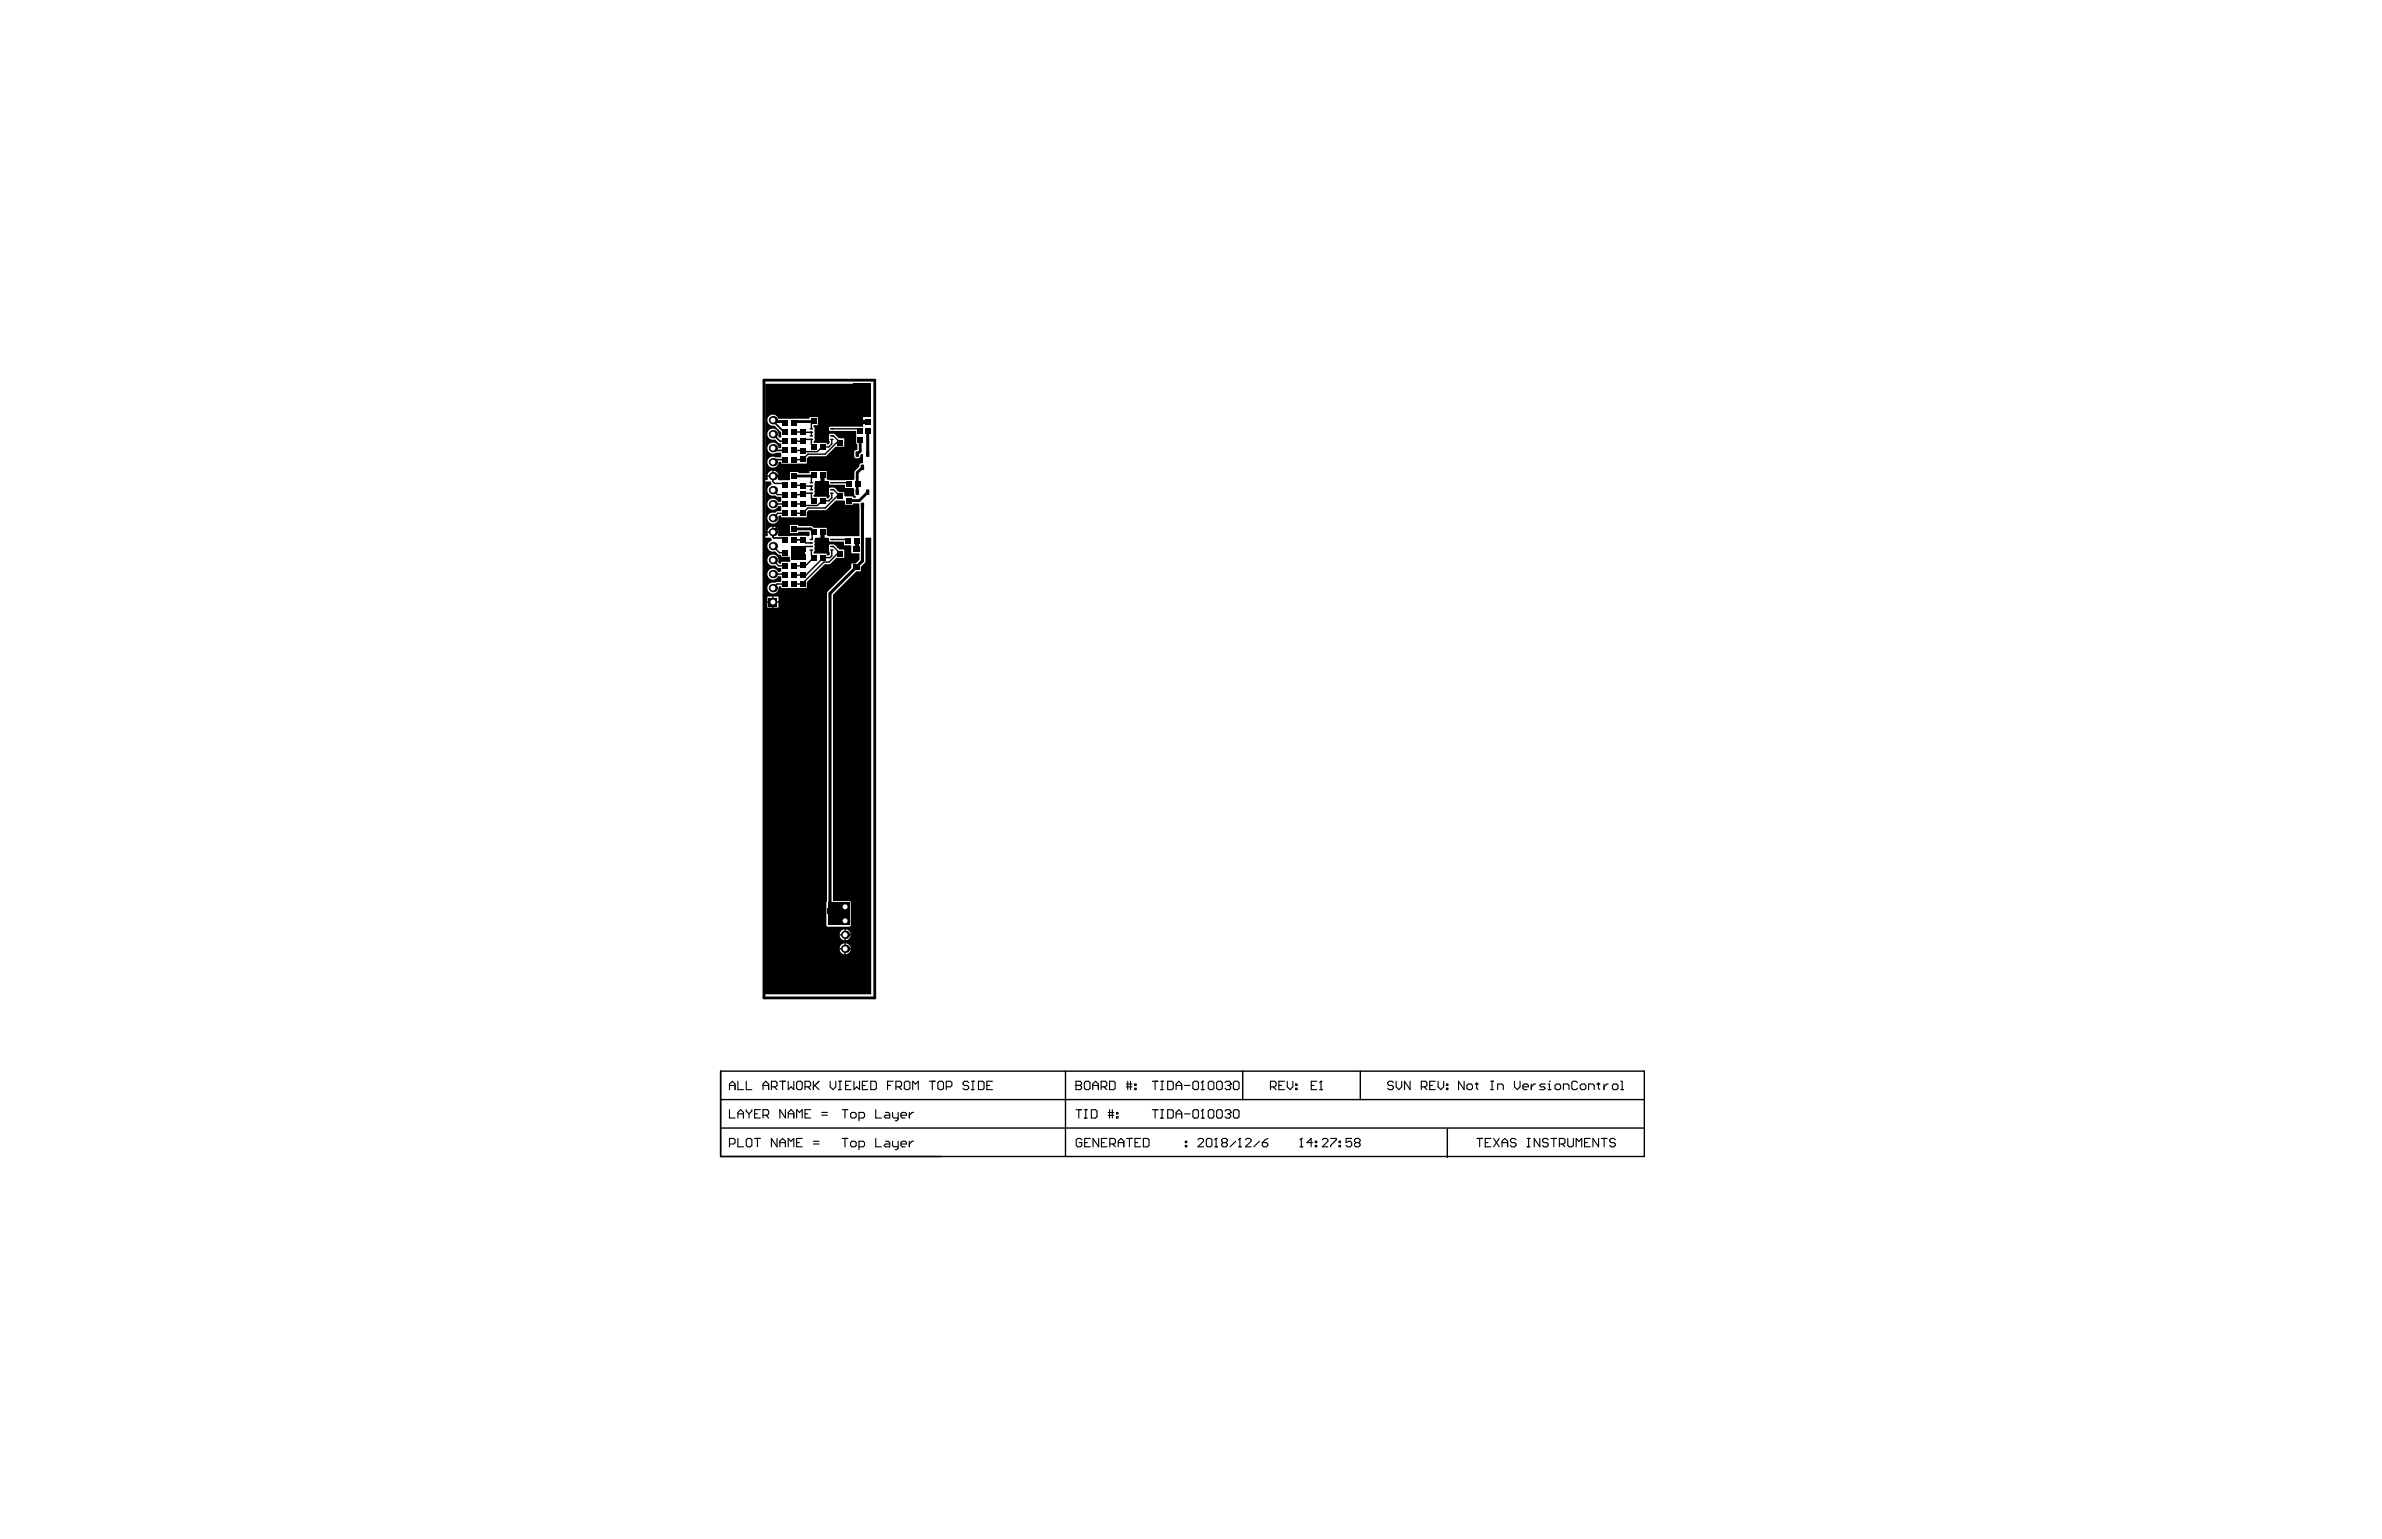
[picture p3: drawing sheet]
<svg xmlns="http://www.w3.org/2000/svg" width="432mm" height="279mm" viewBox="0 0 432 279" stroke-linecap="round" stroke-linejoin="round" font-family="sans-serif">
<path d="M138.5 68.9h20.1v112h-20.1zM140.1 76.2l.3 .2h1.7l.3 .3M147 76.4h-2.8l-.2 .3M155.9 79.7v2.1l-.5 .5M142.4 86.3h-2.3M142.4 95.9h-1.7l-.6 .6M144 86.3h3.1M144 95.9h3l.5 .5M156.3 84.7l-.9 1v3.5M157.3 89.2l-1.5 1.6h-1.9" fill="none" stroke="#000" stroke-width=".51"/>
<g fill="none" stroke="#000" stroke-width=".25">
<path d="M144 78.3l3.1 .1v.6M147 76.4l.1 .2v1.1M150.8 79.7v.8l-.6 .5h-1.2l-.8 .9h-2.7v-.2h-1.5M150.8 79h.3l1.2 1.2h-.6l-2.1 2.1h-3.1l-1 1h-1.5M150.8 78.4h1l.3 .2M150.8 77.7h5M140.1 86.3v1l.3 .4h1.6l.4 .3M140.1 88.9l.8 .8h1.5M140.1 99l1.2 1.2h1.1M142.4 91.4h-2.3M142.4 93.1h-1.4l-.9 .8M144 89.7h1.5l.2-.3h1.4v1l.4 .4"/>
<path d="M144 80h1.5l.3-.3h1.3v.9l.4 .4M144 88l3.1 .1v.7M145.5 97.9l.6 .5h1M147.1 86.3v1.2M147.1 99.7v1l.4 .4-1.4 1.4-2.1 .1M147.1 99.1h-1.2l-.4 .4M147.5 96.4l-.3 .3v1l-.1 .1M150.8 88.8h.3l1.2 1.2h-.6l-2.1 2.1h-3.2l-.9 1h-1.5M150.8 89.4v.9l-.5 .5h-1.3l-.8 .9h-2.7l-.1-.3h-1.4M150.8 99.1h.3l1.2 1.3h-.5l-1.5 1.5h-1l-3.8 4h-1.5M150.8 99.7v1.1l-.3 .3h-1.4v.2l-3 3h-2.1M150.8 98.4h1l.3 .3"/>
<path d="M150.8 88.1h.9l.4 .4M150.8 97.8h2.8M150.8 87.5h3.2M140.1 101.6l1.1 1h1.2M140.1 104.1h2.1l.2 .2M142.4 105.9h-1.6l-.7 .7M145.5 104.3h.1M130.6 194.2v15.5h167.5v-15.5h-167.5v15.5M130.6 199.4h167.5M193.1 194.2v15.5M225.3 194.2v5.2M246.6 194.2v5.2"/>
<path d="M130.6 204.5h167.4M262.4 204.7v5.2"/>
</g>
<g fill="none" stroke="#000" stroke-width=".2">
<path d="M132.2 197.6v-1l.5-.6 .5 .6v1M132.2 196.8h1M133.8 196v1.6h1M135.3 196v1.6h1M138.3 196.8h1M138.3 197.6v-1l.5-.6 .5 .6v1M139.8 197.1h.8l.3-.3v-.5l-.3-.3h-.8v1.6M140.3 197.1l.6 .5M141.4 196h1M141.9 196v1.6M142.9 196v1.6l.5-.5 .5 .5v-1.6M144.7 196h.5l.2 .3v1l-.2 .3h-.5l-.3-.3v-1z"/>
<path d="M145.9 197.1h.8l.2-.3v-.5l-.2-.3h-.8v1.6M146.4 197.1l.5 .5M147.4 196v1.6M147.7 196.8l.8 .8M148.5 196l-1.1 1.1M150.5 196v1.1l.5 .5 .5-.5v-1.1M152 197.6h.5M152 196h.5M152.3 196v1.6M153.3 196.8h.5M154.3 196h-1v1.6h1M154.8 196v1.6l.5-.5 .5 .5v-1.6"/>
<path d="M156.3 196.8h.5M157.3 196h-1v1.6h1M157.8 196h.8l.3 .3v1l-.3 .3h-.8zM160.9 196.8h.5M161.9 196h-1v1.6M162.4 197.1h.8l.2-.3v-.5l-.2-.3h-.8v1.6M162.9 197.1l.5 .5M164.2 196h.5l.2 .3v1l-.2 .3h-.5l-.3-.3v-1zM165.5 197.6v-1.6l.5 .6 .5-.6v1.6M168.5 196h1M169 196v1.6M170 196.3l.3-.3h.5l.2 .3v1l-.2 .3h-.5l-.3-.3z"/>
<path d="M171.5 197.1h.8l.3-.3v-.5l-.3-.3h-.8v1.6M175.6 196.3l-.3-.3h-.5l-.2 .3v.3l.2 .2h.5l.3 .3v.2l-.3 .3h-.5l-.2-.3M176.1 197.6h.5M176.1 196h.5M176.4 196v1.6M177.4 196h.7l.3 .3v1l-.3 .3h-.7zM178.9 196.8h.5M179.9 196h-1v1.6h1M195 196.8h.1M195 196h.8l.3 .3v.3l-.3 .2 .3 .3v.2l-.3 .3h-.8zM195 196.8h.8M196.6 196.3l.2-.3h.5l.3 .3v1l-.3 .3h-.5l-.2-.3z"/>
<path d="M198.1 196.8h1M198.1 197.6v-1l.5-.6 .5 .6v1M199.6 197.1h.8l.2-.3v-.5l-.2-.3h-.8v1.6M200.1 197.1l.5 .5M201.1 196h.8l.2 .3v1l-.2 .3h-.8zM204.2 197.1h1M204.2 196.6h1M204.4 196v1.6M204.9 196v1.6M205.7 197.3h.3v.3h-.3zM205.7 196.6h.3v.2h-.3zM208.9 196h1"/>
<path d="M209.4 196v1.6M210.4 197.6h.5M210.4 196h.5M210.7 196v1.6M211.7 196h.7l.3 .3v1l-.3 .3h-.7zM213.2 196.8h1M213.2 197.6v-1l.5-.6 .5 .6v1M214.7 196.8h1M216.5 196h.5l.3 .3v1l-.3 .3h-.5l-.3-.3v-1zM217.8 197.6h.5M218 196h.1M218 196v1.6"/>
<path d="M218 196l-.2 .3M219 196.3l.3-.3h.5l.2 .3v1l-.2 .3h-.5l-.3-.3zM220.5 196.3l.3-.3h.5l.3 .3v1l-.3 .3h-.5l-.3-.3zM222.1 196.3l.2-.3h.5l.3 .3v.3M222.6 196.8h.2M222.8 196.8l.3 .3v.2l-.3 .3h-.5l-.2-.3M223.1 196.6h.1M223.1 196.6l-.3 .2M223.6 196.3l.2-.3h.6l.2 .3v1l-.2 .3h-.6l-.2-.3zM230.3 197.1h.8l.2-.3v-.5l-.2-.3h-.8v1.6M230.8 197.1l.5 .5M231.8 196.8h.5"/>
<path d="M232.8 196h-1v1.6h1M233.3 196v1.1l.6 .5 .5-.5v-1.1M234.9 197.3h.2v.3h-.2zM234.9 196.6h.2v.2h-.2zM237.7 196.8h.5M238.7 196h-1v1.6h1M239.2 197.6h.5M239.5 196h.1M239.5 196v1.6M239.5 196l-.3 .3M252.6 196.3l-.3-.3h-.5l-.2 .3v.3l.2 .2h.5l.3 .3v.2l-.3 .3h-.5l-.2-.3M253.1 196v1.1l.5 .5 .5-.5v-1.1"/>
<path d="M255.6 196v1.6l-1-1.6v1.6M257.6 197.1h.8l.3-.3v-.5l-.3-.3h-.8v1.6M258.2 197.1l.5 .5M259.2 196.8h.5M260.2 196h-1v1.6h1M260.7 196v1.1l.5 .5 .5-.5v-1.1M262.2 197.3h.3v.3h-.3zM262.2 196.6h.3v.2h-.3zM265.4 196v1.6l-1-1.6v1.6M266.2 196.6h.5l.2 .2v.5l-.2 .3h-.5l-.3-.3v-.5zM267.4 196.6h.5M267.7 196.3v1l.2 .3"/>
<path d="M270.2 197.6h.5M270.2 196h.5M270.5 196v1.6M271.5 197.6v-1h.8l.2 .2v.8M274.5 196v1.1l.5 .5 .6-.5v-1.1M276.1 197.1h1v-.3l-.3-.2h-.5l-.2 .2v.5l.2 .3h.5M277.6 196.6v1M278.3 196.6h-.2l-.5 .5M280.1 196.6h-.7l-.3 .2 .3 .3h.5l.2 .2-.2 .3h-.8M280.6 197.6h.5M280.6 196.6h.3v1M280.9 196h.1"/>
<path d="M282.1 196.6h.6l.2 .2v.5l-.2 .3h-.6l-.2-.3v-.5zM283.4 197.6v-1h.8l.2 .2v.8M285.9 196.3l-.2-.3h-.5l-.3 .3v1l.3 .3h.5l.2-.3M286.7 196.6h.5l.3 .2v.5l-.3 .3h-.5l-.2-.3v-.5zM288 197.6v-1h.7l.3 .2v.8M289.5 196.6h.5M289.8 196.3v1l.2 .3M290.8 196.6v1M291.5 196.6h-.2l-.5 .5M292.5 196.6h.5l.3 .2v.5l-.3 .3h-.5l-.2-.3v-.5zM293.8 197.6h.5M293.8 196h.3v1.6"/>
<path d="M132.2 201.2v1.5h1M132.2 207.4h.8l.2-.2v-.5l-.2-.3h-.8v1.5M133.8 202.7v-1l.5-.5 .5 .5v1M133.8 206.4v1.5h1M133.8 202h1M135.3 206.7l.2-.3h.5l.3 .3v1l-.3 .2h-.5l-.2-.2zM135.3 201.2v.2l.5 .6M135.8 202v.7M136.3 201.2v.2l-.5 .6M136.8 206.4h1M136.8 202h.5M137.3 206.4v1.5"/>
<path d="M137.8 201.2h-1v1.5h1M138.3 202.2h.8l.2-.2v-.6l-.2-.2h-.8v1.5M138.8 202.2l.5 .5M140.9 206.4v1.5l-1.1-1.5v1.5M141.4 207.9v-1l.5-.5 .5 .5v1M141.4 207.2h1M142.4 201.2v1.5l-1-1.5v1.5M142.9 202.7v-1l.5-.5 .5 .5v1M142.9 207.9v-1.5l.5 .5 .5-.5v1.5M142.9 202h1M144.4 207.2h.5M144.4 202.7v-1.5l.5 .5 .5-.5v1.5"/>
<path d="M145.4 206.4h-1v1.5h1M145.9 202h.5M146.9 201.2h-1v1.5h1M147.4 207.4h1.1M147.4 206.9h1.1M149 202.2h1M149 201.7h1M152.7 206.4h1M152.7 201.2h1M153.2 201.2v1.5M153.2 206.4v1.5M154.2 207.2l.2-.3h.5l.3 .3v.5l-.3 .2h-.5l-.2-.2z"/>
<path d="M154.2 202l.2-.3h.5l.3 .3v.5l-.3 .2h-.5l-.2-.2zM155.7 207.9h.8l.2-.2v-.5l-.2-.3h-.8v1.5M155.7 202.7h.8l.2-.2v-.5l-.2-.3h-.8v1.5M158.8 206.4v1.5h1M158.8 201.2v1.5h1M160.5 206.9h.5l.3 .3v.7h-.8l-.2-.2 .2-.3h.8M160.5 201.7h.5l.3 .3v.7h-.8l-.2-.2 .2-.3h.8M161.8 206.9v.8l.2 .2h.8M161.8 201.7v.8l.2 .2h.8M162.8 201.7v1.3l-.2 .2h-.3M162.8 206.9v1.3l-.2 .2h-.3M163.3 207.4h1v-.2l-.2-.3h-.5l-.3 .3v.5l.3 .2h.5"/>
<path d="M163.3 202.2h1v-.2l-.2-.3h-.5l-.3 .3v.5l.3 .2h.5M164.8 201.7v1M164.8 206.9v1M165.6 206.9h-.3l-.5 .5M165.6 201.7h-.3l-.5 .5M195 201.2h1.1M195.6 201.2v1.5M196.1 206.7l-.2-.3h-.5l-.3 .3v1l.3 .2h.5l.2-.2v-.5h-.5M196.6 202.7h.5M196.6 201.2h.5M196.6 207.2h.5M196.8 201.2v1.5"/>
<path d="M197.6 206.4h-1v1.5h1M197.8 201.2h.8l.3 .3v1l-.3 .2h-.8zM199.2 206.4v1.5l-1.1-1.5v1.5M199.7 207.2h.5M200.7 206.4h-1v1.5h1M200.9 202.2h1M200.9 201.7h1M201.1 201.2v1.5M201.2 207.4h.7l.3-.2v-.5l-.3-.3h-.7v1.5M201.6 201.2v1.5M201.7 207.4l.5 .5M202.4 202.5h.3v.2h-.3z"/>
<path d="M202.4 201.7h.3v.3h-.3zM202.7 207.2h1M202.7 207.9v-1l.5-.5 .5 .5v1M204.2 206.4h1M204.7 206.4v1.5M205.7 207.2h.6M206.8 206.4h-1.1v1.5h1.1M207.3 206.4h.7l.3 .3v1l-.3 .2h-.7zM208.9 201.2h1M209.4 201.2v1.5M210.4 202.7h.5M210.4 201.2h.5"/>
<path d="M210.7 201.2v1.5M211.7 201.2h.7l.3 .3v1l-.3 .2h-.7zM213.2 202.7v-1l.5-.5 .5 .5v1M213.2 202h1M214.7 202h1M214.9 207.7h.2v.2h-.2zM214.9 206.9h.2v.3h-.2zM216.5 201.2h.5l.3 .3v1l-.3 .2h-.5l-.3-.2v-1zM217.2 206.7l.2-.3h.5l.3 .3v.2l-1 1h1M217.8 202.7h.5M218 201.2h.1M218 201.2v1.5"/>
<path d="M218 201.2l-.2 .3M218.7 206.7l.2-.3h.5l.3 .3v1l-.3 .2h-.5l-.2-.2zM219.3 201.2h.5l.2 .3v1l-.2 .2h-.5l-.3-.2v-1zM220.2 207.9h.5M220.5 206.4h.1M220.5 206.4v1.5M220.5 206.4l-.3 .3M220.8 201.2h.5l.3 .3v1l-.3 .2h-.5l-.3-.2v-1zM221.7 207.2l-.2-.3v-.2l.2-.3h.5l.3 .3v.2l-.3 .3M221.7 207.2l-.2 .2v.3l.2 .2h.5l.3-.2v-.3l-.3-.2M221.7 207.2h.5M222.1 201.5l.2-.3h.5l.3 .3v.2"/>
<path d="M222.6 202h.2M222.8 202l.3 .2v.3l-.3 .2h-.5l-.2-.2M223.1 201.7h.1M223.1 201.7l-.3 .3M223.8 201.2h.6l.2 .3v1l-.2 .2h-.6l-.2-.2v-1zM224 206.9l-1 1M224.5 207.9h.5M224.8 206.4h.1M224.8 206.4v1.5M224.8 206.4l-.3 .3M225.8 206.7l.2-.3h.5l.3 .3v.2l-1 1h1M228.3 206.9l-1 1"/>
<path d="M228.8 207.2h.8l.2 .2v.3l-.2 .2h-.5l-.3-.2zM229.8 206.4l-.5 .3-.5 .5M235.6 207.9h.6M235.9 206.4h.1M235.9 206.4v1.5M235.9 206.4l-.3 .3M237.9 207.2h-1l.8-.8v1.5M238.4 207.7h.3v.2h-.3zM238.4 206.9h.3v.3h-.3zM239.7 206.7l.3-.3h.5l.2 .3v.2l-1 1h1M241.2 206.4h1v.3l-1 1v.2M242.7 207.7h.3v.2h-.3z"/>
<path d="M242.7 206.9h.3v.3h-.3zM245 206.4h-1v.8l.5-.3h.3l.2 .3v.5l-.2 .2h-.5l-.3-.2M245.8 207.2l-.3-.3v-.2l.3-.3h.5l.2 .3v.2l-.2 .3M245.8 207.2l-.3 .2v.3l.3 .2h.5l.2-.2v-.3l-.2-.2M245.8 207.2h.5M267.7 206.4h1M268.2 206.4v1.5M269.2 207.2h.5M270.3 206.4h-1.1v1.5h1.1M270.8 206.4l1 1.5M271.8 206.4l-1 1.5M272.3 207.2h1"/>
<path d="M272.3 207.9v-1l.5-.5 .5 .5v1M274.8 206.7l-.2-.3h-.5l-.3 .3v.2l.3 .3h.5l.2 .2v.3l-.2 .2h-.5l-.3-.2M276.8 206.4h.6M276.8 207.9h.6M277.1 206.4v1.5M279.1 206.4v1.5l-1-1.5v1.5M280.6 206.7l-.2-.3h-.5l-.3 .3v.2l.3 .3h.5l.2 .2v.3l-.2 .2h-.5l-.3-.2M281.2 206.4h1M281.7 206.4v1.5M282.7 207.4h.7l.3-.2v-.5l-.3-.3h-.7v1.5M283.2 207.4l.5 .5M284.2 206.4v1.3l.3 .2h.5l.2-.2v-1.3"/>
<path d="M285.7 207.9v-1.5l.5 .5 .5-.5v1.5M287.2 207.2h.5M288.3 206.4h-1.1v1.5h1.1M289.8 206.4v1.5l-1-1.5v1.5M290.3 206.4h1M290.8 206.4v1.5M292.8 206.7l-.2-.3h-.5l-.3 .3v.2l.3 .3h.5l.2 .2v.3l-.2 .2h-.5l-.3-.2"/>
</g>
<g fill="#000">
<path d="M147.9 87.3h2.1l.4 .6h2.8v.6h1.5l.2 .2v1.1l.3 .2-.1 .2h-.5v-.2h-1.4l-.2-.2v-.6h-.9l-.7-.7a.69 .69 0 0 0-.7-.1 .69 .69 0 0 0-.5 .5v.5l.2 .4v.3l-.3 .3h-.2v-.3h-2.4v-.3l.2-.4-.1-.3 .1-1-.1-.2z"/>
<path d="M138.7 69.6h17.7v7.8h-5.6a.43 .43 0 0 0-.6 .3 .43 .43 0 0 0 .6 .4h4.4v2.4h.2v1.1h-.3l-.2 .2-.1 .9a.57 .57 0 0 0 .7 .4 .57 .57 0 0 0 .5-.6l.2-.2 .2 .1v1.6l-.5 .1-.1 .5-.9 .9v1.4l-.2 .1h-4.7l-.1-.1v-1.5h-3.1v.4h-2.1v-.2h-1.5v1.4l-2.1 .1-.1-.3 .1-.3h-1v-.2v.2h-1l.1 .3-.1 .2h-.4zM139.4 75.5a1.01 1.01 0 0 0-.2 1.2 1.01 1.01 0 0 0 1.2 .5l1.2 1.2v.9l-.2 .1a.86 .86 0 0 1-.3-.9 1.01 1.01 0 0 0-1.3-.7 1.01 1.01 0 0 0-.6 1.2 1.01 1.01 0 0 0 1.3 .7l.7 .7h.4v.9h-.5a1.01 1.01 0 0 0-1.2-1 1.01 1.01 0 0 0-.7 1.3 1.01 1.01 0 0 0 1.5 .5h.9v.8h-1a1.02 1.02 0 0 0-1.4 .6 1.02 1.02 0 0 0 .8 1.3 1.02 1.02 0 0 0 1.2-1h.4v.3h4.6v-1l.4-.4h3.1l1.8-1.7h1.5v-1.5h-.9l-.8-.8a.68 .68 0 0 0-.7-.1 .68 .68 0 0 0-.4 .6v.5l.2 .3v.3l-.3 .3h-.2v-.3h-2.4v-.3l.2-.3-.1-.4 .1-.9-.1-.3 .1-.4-.2-.3v-.3h.8v-1.5h-1.5v.3h-5.7a1.01 1.01 0 0 0-1.7-.4zM140.2 85.3v.9h.9l-.3-.6zM139.4 85.6l-.3 .6h.9v-.9z"/>
<path d="M138.7 87.3h1l.2 .4-.1 .2a1 1 0 0 0-.6 1.3 1 1 0 0 0 1.3 .6l.3 .2 .8 .1v.9h-.6a1.01 1.01 0 0 0-1.5-.4 1.01 1.01 0 0 0 0 1.6 1.01 1.01 0 0 0 1.5-.4h.6v.9h-.8l-.3 .3a1.01 1.01 0 0 0-1.4 .8 1.01 1.01 0 0 0 1.1 1.2 1.01 1.01 0 0 0 .9-1.3l.2-.2h.3v.3h4.6v-.9l.4-.4h3.1l1.9-1.7h1.4l.2 .1v.6h1.4v-.2h1.2v5.9h-5.7l-.2-.2v-1.3h-2.4l-.5-.3h-2.3v-.2h-1.5v1.4h1.5v-.2h2.1v.8h-5.7l-.1-.2 .1-.4h-1v-.1v.1h-1l.1 .4-.1 .2h-.4zM140.2 95.5v.9h.9l-.3-.6zM139.4 95.8l-.3 .6h.9v-.9z"/>
<path d="M138.7 97.5h1l.2 .3v.2a1.02 1.02 0 0 0-.8 1.3 1.02 1.02 0 0 0 1.4 .6l.7 .7h.4v.3h1.5l.1 .3v.7h-1.6v.3h-.3l-.3-.3a1.01 1.01 0 0 0-.8-1.3 1.01 1.01 0 0 0-1.1 1.1 1.01 1.01 0 0 0 1.4 .8 .96 .96 0 0 0 1.1 .5v.5l-.2 .2h-.4a1.01 1.01 0 0 0-1.5-.4 1.01 1.01 0 0 0 0 1.6 1.01 1.01 0 0 0 1.5-.4h.6v1h-.8l-.3 .2a1.01 1.01 0 0 0-1.4 .7 1.01 1.01 0 0 0 .9 1.2 1.01 1.01 0 0 0 1.1-1.1l.2-.2h.3v.3h4.6v-1l3.3-3.3h.9l1.2-1.1h1.4v-1.6h-.8l-.9-.8a.67 .67 0 0 0-.7-.1 .67 .67 0 0 0-.4 .5v.7l.2 .2-.1 .6h-.4v-.3h-2.4v-.3l.2-.4-.1-.9 .1-.4-.1-.2 .3-.7h2.1l.3 .6 .3 .1h2.4v.7h1.3v1.4h1.5v1.2l-.7 .7h-.8v.8l-4.2 4.2-.2 .4v55.8l-.1 .2v4.2l.3 .2h3.9l.2-.2v-4.4h-3.2v-55.6l4.2-4.2h.8v-.8l.7-.7 .2-.4v-4.2h1v82.8h-19.2zM140.2 108.2v.8h.9v-.8zM139.1 108.2v.8h.9v-.8zM140.2 109.3v.9h.9v-.9zM139.1 109.3v.9h.9v-.9zM153.3 168.5v.9h.9l-.3-.6zM152.5 168.8l-.3 .6h.9v-.9zM153.3 169.6v.9l.6-.3 .3-.6zM152.2 169.6l.3 .6 .6 .3v-.9zM153.3 171v.9h.9l-.3-.6zM152.5 171.3l-.3 .6h.9v-.9zM153.3 172.2v.8l.6-.3 .3-.5zM152.2 172.2l.3 .5 .6 .3v-.8z"/>
<circle cx="148.9" cy="79.6" r=".25"/>
</g>
<path d="M140.1 76.2l2 2.1h.3M140.1 78.7l1.3 1.3h1M140.1 96.5v.9l.2 .1h1.7l.4 .4M140.1 81.3l.4 .4h1.9M142.4 83.3h-1.8l-.5 .5M144 97.9h1.5M145.5 97.9h.1" fill="none" stroke="#000" stroke-width=".3"/>
<path d="M152.1 78.6h1.1M152.1 88.5h.1" fill="none" stroke="#000" stroke-width=".38"/>
<path d="M157.3 78.2v4.1M156.3 91.6v10.1l-5.8 5.9v57.4" fill="none" stroke="#000" stroke-width=".56"/>
<path d="M155.6 76.5h1.8M149.1 86.1v2.2M149.1 96.4v2.2M155.3 98.2v1.3l-.1 .1" fill="none" stroke="#000" stroke-width=".76"/>
<g fill="#000">
<path d="M154.7 69.5h3.2v6h-3.2z" fill-rule="evenodd"/>
<path d="M143.5 99h2.5v2.4h-2.5z" fill-rule="evenodd"/>
<path d="M150.1 163.6h3.9v4.2h-3.9z" fill-rule="evenodd"/>
</g>
<circle cx="148.9" cy="79.6" r=".1" fill="#fff"/>
<circle cx="148" cy="78.7" r=".25" fill="#000"/>
<circle cx="148" cy="78.7" r=".1" fill="#fff"/>
<circle cx="148.9" cy="77.7" r=".25" fill="#000"/>
<circle cx="148.9" cy="77.7" r=".1" fill="#fff"/>
<circle cx="149.9" cy="78.7" r=".25" fill="#000"/>
<circle cx="149.9" cy="78.7" r=".1" fill="#fff"/>
<circle cx="148.9" cy="78.7" r=".25" fill="#000"/>
<circle cx="148.9" cy="78.7" r=".1" fill="#fff"/>
<circle cx="148.9" cy="89.4" r=".25" fill="#000"/>
<circle cx="148.9" cy="89.4" r=".1" fill="#fff"/>
<circle cx="148" cy="88.5" r=".25" fill="#000"/>
<circle cx="148" cy="88.5" r=".1" fill="#fff"/>
<circle cx="148.9" cy="87.5" r=".25" fill="#000"/>
<circle cx="148.9" cy="87.5" r=".1" fill="#fff"/>
<circle cx="149.9" cy="88.5" r=".25" fill="#000"/>
<circle cx="149.9" cy="88.5" r=".1" fill="#fff"/>
<circle cx="148.9" cy="88.5" r=".25" fill="#000"/>
<circle cx="148.9" cy="88.5" r=".1" fill="#fff"/>
<circle cx="148.9" cy="99.7" r=".25" fill="#000"/>
<circle cx="148.9" cy="99.7" r=".1" fill="#fff"/>
<circle cx="148" cy="98.8" r=".25" fill="#000"/>
<circle cx="148" cy="98.8" r=".1" fill="#fff"/>
<circle cx="148.9" cy="97.8" r=".25" fill="#000"/>
<circle cx="148.9" cy="97.8" r=".1" fill="#fff"/>
<circle cx="149.9" cy="98.8" r=".25" fill="#000"/>
<circle cx="149.9" cy="98.8" r=".1" fill="#fff"/>
<circle cx="148.9" cy="98.8" r=".25" fill="#000"/>
<circle cx="148.9" cy="98.8" r=".1" fill="#fff"/>
<path d="M139.4 108.4h1.5v1.5h-1.5z" fill-rule="evenodd" fill="#000"/>
<circle cx="140.1" cy="109.2" r=".45" fill="#fff"/>
<circle cx="140.1" cy="99" r=".75" fill="#000"/>
<circle cx="140.1" cy="99" r=".45" fill="#fff"/>
<circle cx="140.1" cy="88.9" r=".75" fill="#000"/>
<circle cx="140.1" cy="88.9" r=".45" fill="#fff"/>
<circle cx="140.1" cy="78.7" r=".75" fill="#000"/>
<circle cx="140.1" cy="78.7" r=".45" fill="#fff"/>
<circle cx="140.1" cy="106.6" r=".75" fill="#000"/>
<circle cx="140.1" cy="106.6" r=".45" fill="#fff"/>
<circle cx="140.1" cy="104.1" r=".75" fill="#000"/>
<circle cx="140.1" cy="104.1" r=".45" fill="#fff"/>
<circle cx="140.1" cy="101.6" r=".75" fill="#000"/>
<circle cx="140.1" cy="101.6" r=".45" fill="#fff"/>
<circle cx="140.1" cy="93.9" r=".75" fill="#000"/>
<circle cx="140.1" cy="93.9" r=".45" fill="#fff"/>
<circle cx="140.1" cy="91.4" r=".75" fill="#000"/>
<circle cx="140.1" cy="91.4" r=".45" fill="#fff"/>
<circle cx="140.1" cy="86.3" r=".75" fill="#000"/>
<circle cx="140.1" cy="86.3" r=".45" fill="#fff"/>
<circle cx="140.1" cy="83.8" r=".75" fill="#000"/>
<circle cx="140.1" cy="83.8" r=".45" fill="#fff"/>
<circle cx="140.1" cy="76.2" r=".75" fill="#000"/>
<circle cx="140.1" cy="76.2" r=".45" fill="#fff"/>
<circle cx="140.1" cy="96.5" r=".75" fill="#000"/>
<circle cx="140.1" cy="96.5" r=".45" fill="#fff"/>
<circle cx="140.1" cy="81.3" r=".75" fill="#000"/>
<circle cx="140.1" cy="81.3" r=".45" fill="#fff"/>
<circle cx="153.2" cy="172" r=".75" fill="#000"/>
<circle cx="153.2" cy="172" r=".45" fill="#fff"/>
<circle cx="153.2" cy="167" r=".75" fill="#000"/>
<circle cx="153.2" cy="167" r=".45" fill="#fff"/>
<path d="M152.4 163.7h1.5v1.5h-1.5z" fill-rule="evenodd" fill="#000"/>
<circle cx="153.2" cy="164.4" r=".45" fill="#fff"/>
<circle cx="153.2" cy="169.5" r=".75" fill="#000"/>
<circle cx="153.2" cy="169.5" r=".45" fill="#fff"/>
<g fill="#000">
<path d="M141.9 77.9h1v.9h-1z" fill-rule="evenodd"/>
<path d="M141.9 76.2h1v.9h-1z" fill-rule="evenodd"/>
<path d="M141.9 79.5h1v1h-1z" fill-rule="evenodd"/>
<path d="M143.5 77.9h1v.9h-1z" fill-rule="evenodd"/>
<path d="M143.5 76.2h1v.9h-1z" fill-rule="evenodd"/>
<path d="M143.5 79.5h1v1h-1z" fill-rule="evenodd"/>
<path d="M145 77.9h1v1h-1z" fill-rule="evenodd"/>
<path d="M145 79.5h1v1h-1z" fill-rule="evenodd"/>
<path d="M147 75.9h1v.9h-1z" fill-rule="evenodd"/>
<path d="M147.7 77.5h2.4v2.4h-2.4z" fill-rule="evenodd"/>
<path d="M148.6 75.9h1v.9h-1z" fill-rule="evenodd"/>
<path d="M151.8 78.1h1v1h-1z" fill-rule="evenodd"/>
<path d="M155.5 77.6h.9v1h-.9z" fill-rule="evenodd"/>
<path d="M155.5 79.2h.9v1h-.9z" fill-rule="evenodd"/>
<path d="M156.9 76h1v1h-1z" fill-rule="evenodd"/>
<path d="M156.9 77.6h1v1h-1z" fill-rule="evenodd"/>
<path d="M141.9 85.8h1v1h-1z" fill-rule="evenodd"/>
<path d="M141.9 95.4h1v1h-1z" fill-rule="evenodd"/>
<path d="M141.9 92.6h1v.9h-1z" fill-rule="evenodd"/>
<path d="M141.9 90.9h1v1h-1z" fill-rule="evenodd"/>
<path d="M141.9 81.2h1v.9h-1z" fill-rule="evenodd"/>
<path d="M141.9 82.9h1v.9h-1z" fill-rule="evenodd"/>
<path d="M141.9 97.4h1v1h-1z" fill-rule="evenodd"/>
<path d="M141.9 99.7h1v1h-1z" fill-rule="evenodd"/>
<path d="M141.9 89.2h1v1h-1z" fill-rule="evenodd"/>
<path d="M141.9 87.5h1v1h-1z" fill-rule="evenodd"/>
<path d="M143.5 85.8h1v1h-1z" fill-rule="evenodd"/>
<path d="M143.5 95.4h1v1h-1z" fill-rule="evenodd"/>
<path d="M143.5 92.6h1v.9h-1z" fill-rule="evenodd"/>
<path d="M143.5 90.9h1v1h-1z" fill-rule="evenodd"/>
<path d="M143.5 81.2h1v.9h-1z" fill-rule="evenodd"/>
<path d="M143.5 82.9h1v.9h-1z" fill-rule="evenodd"/>
<path d="M143.5 97.4h1v1h-1z" fill-rule="evenodd"/>
<path d="M143.5 99.7h1v1h-1z" fill-rule="evenodd"/>
<path d="M143.5 89.2h1v1h-1z" fill-rule="evenodd"/>
<path d="M143.5 87.5h1v1h-1z" fill-rule="evenodd"/>
<path d="M145 99h1v1h-1z" fill-rule="evenodd"/>
<path d="M145 92.5h1v1h-1z" fill-rule="evenodd"/>
<path d="M145 82.8h1v1h-1z" fill-rule="evenodd"/>
<path d="M145 97.4h1v1h-1z" fill-rule="evenodd"/>
<path d="M145 90.9h1v1h-1z" fill-rule="evenodd"/>
<path d="M145 89.1h1v1h-1z" fill-rule="evenodd"/>
<path d="M145 87.5h1v1h-1z" fill-rule="evenodd"/>
<path d="M145 81.2h1v1h-1z" fill-rule="evenodd"/>
<path d="M147 90.3h1v1h-1z" fill-rule="evenodd"/>
<path d="M147 80.6h1v.9h-1z" fill-rule="evenodd"/>
<path d="M147 96h1v.9h-1z" fill-rule="evenodd"/>
<path d="M147 85.7h1v.9h-1z" fill-rule="evenodd"/>
<path d="M147.7 97.6h2.4v2.4h-2.4z" fill-rule="evenodd"/>
<path d="M147.7 87.3h2.4v2.4h-2.4z" fill-rule="evenodd"/>
<path d="M148.6 90.3h1v1h-1z" fill-rule="evenodd"/>
<path d="M148.6 80.6h1v.9h-1z" fill-rule="evenodd"/>
<path d="M148.6 96h1v.9h-1z" fill-rule="evenodd"/>
<path d="M148.6 85.7h1v.9h-1z" fill-rule="evenodd"/>
<path d="M151.8 98.3h1v1h-1z" fill-rule="evenodd"/>
<path d="M151.8 89.5h1v1h-1z" fill-rule="evenodd"/>
<path d="M151.8 79.7h1v1h-1z" fill-rule="evenodd"/>
<path d="M151.8 87.9h1v1h-1z" fill-rule="evenodd"/>
<path d="M153.2 97.7h1v.9h-1z" fill-rule="evenodd"/>
<path d="M153.4 87.3h1v.9h-1z" fill-rule="evenodd"/>
<path d="M153.4 90.3h1v1h-1z" fill-rule="evenodd"/>
<path d="M153.4 88.7h1v1h-1z" fill-rule="evenodd"/>
<path d="M154.8 97.7h1v.9h-1z" fill-rule="evenodd"/>
<path d="M155 87.3h1v.9h-1z" fill-rule="evenodd"/>
<path d="M155.2 88.7h.3l.2 .2v.7l-.2 .1h-.3l-.1-.1v-.7z" fill-rule="evenodd"/>
<path d="M155.2 81.8h.3l.2 .2v.7l-.2 .1h-.3l-.1-.1v-.7z" fill-rule="evenodd"/>
<path d="M154.6 99.2h1.2v.9h-1.2z" fill-rule="evenodd"/>
<path d="M156.2 84.2h.3l.1 .2v.7l-.1 .1h-.3l-.2-.1v-.7z" fill-rule="evenodd"/>
<path d="M156 91.3l.2-.2h.3l.1 .2v.7l-.1 .1h-.3l-.2-.1z" fill-rule="evenodd"/>
<path d="M157.1 88.7h.3l.2 .2v.7l-.2 .1h-.3l-.1-.1v-.7z" fill-rule="evenodd"/>
<path d="M157.1 81.8h.3l.2 .2v.7l-.2 .1h-.3l-.1-.1v-.7z" fill-rule="evenodd"/>
<path d="M141.9 105.4h1v1h-1z" fill-rule="evenodd"/>
<path d="M141.9 102.1h1v1h-1z" fill-rule="evenodd"/>
<path d="M141.9 103.8h1v.9h-1z" fill-rule="evenodd"/>
<path d="M143.5 105.4h1v1h-1z" fill-rule="evenodd"/>
<path d="M143.5 102.1h1v1h-1z" fill-rule="evenodd"/>
<path d="M143.5 103.8h1v.9h-1z" fill-rule="evenodd"/>
<path d="M145 100.4h1v1h-1z" fill-rule="evenodd"/>
<path d="M145 105.4h1v1h-1z" fill-rule="evenodd"/>
<path d="M145 103.8h1v1h-1z" fill-rule="evenodd"/>
<path d="M145 102h1v1h-1z" fill-rule="evenodd"/>
<path d="M147 100.6h1v1h-1z" fill-rule="evenodd"/>
<path d="M148.6 100.6h1v1h-1z" fill-rule="evenodd"/>
<path d="M151.8 99.9h1v1h-1z" fill-rule="evenodd"/>
<path d="M154.6 102.4h1.2v.9h-1.2z" fill-rule="evenodd"/>
<path d="M148.5 164.7h.9v.9h-.9z" fill-rule="evenodd"/>
<path d="M150.1 169.8h1.2v.9h-1.2z" fill-rule="evenodd"/>
<path d="M150.1 166.5h1.2v1h-1.2z" fill-rule="evenodd"/>
<path d="M150 164.7h1v.9h-1z" fill-rule="evenodd"/>
</g>
<g fill="#000">
<path d="M155.1 88.9h.1zM155.1 88.8l.1-.1v.2h-.1z"/>
<path d="M155.2 89.6v.1zM155.1 89.6h.1v.1z"/>
<path d="M155.1 82h.1zM155.1 81.9l.1-.1v.2h-.1z"/>
<path d="M155.2 82.7v.1zM155.1 82.7h.1v.1z"/>
<path d="M155.5 88.7v.2zM155.5 88.7l.2 .2h-.2z"/>
<path d="M155.5 89.6h.2zM155.5 89.6h.2l-.2 .1z"/>
<path d="M155.5 81.8v.2zM155.5 81.8l.2 .2h-.2z"/>
<path d="M155.5 82.7h.2zM155.5 82.7h.2l-.2 .1z"/>
<path d="M156 84.4h.2zM156.1 84.3l.1-.1v.2h-.2z"/>
<path d="M156.2 85.1v.1zM156 85.1h.2v.1z"/>
<path d="M156 91.3h.2zM156.1 91.2l.1-.1v.2h-.2z"/>
<path d="M156.2 92v.1zM156 92h.2v.1z"/>
<path d="M156.5 84.2v.2zM156.5 84.2l.1 .2h-.1z"/>
<path d="M156.5 85.1h.1zM156.5 85.1h.1l-.1 .1z"/>
<path d="M156.5 91.1v.2zM156.5 91.1l.1 .2h-.1z"/>
<path d="M156.5 92h.1zM156.5 92h.1l-.1 .1z"/>
<path d="M157 88.9h.1zM157 88.8l.1-.1v.2h-.1z"/>
<path d="M157.1 89.6v.1zM157 89.6h.1v.1z"/>
<path d="M157 82h.1zM157 81.9l.1-.1v.2h-.1z"/>
<path d="M157.1 82.7v.1zM157 82.7h.1v.1z"/>
<path d="M157.4 88.7v.2zM157.4 88.7l.2 .2h-.2z"/>
<path d="M157.4 89.6h.2zM157.4 89.6h.2l-.2 .1z"/>
<path d="M157.4 81.8v.2zM157.4 81.8l.2 .2h-.2z"/>
<path d="M157.4 82.7h.2zM157.4 82.7h.2l-.2 .1z"/>
</g>
<g fill="none" stroke="#000" stroke-width=".25">
<path d="M146.9 78.4h.4M146.9 79h.4M146.9 77.7h.4M146.9 79.7h.4M150.6 78.4h.4M150.6 79h.4M150.6 77.7h.4M150.6 79.7h.4M146.9 98.4h.4M146.9 99.7h.4M146.9 99.1h.4M146.9 97.8h.4"/>
<path d="M146.9 88.1h.4M146.9 89.4h.4M146.9 88.8h.4M146.9 87.5h.4M150.6 98.4h.4M150.6 99.7h.4M150.6 99.1h.4M150.6 97.8h.4M150.6 88.1h.4M150.6 89.4h.4M150.6 88.8h.4M150.6 87.5h.4"/>
</g>
</svg>
